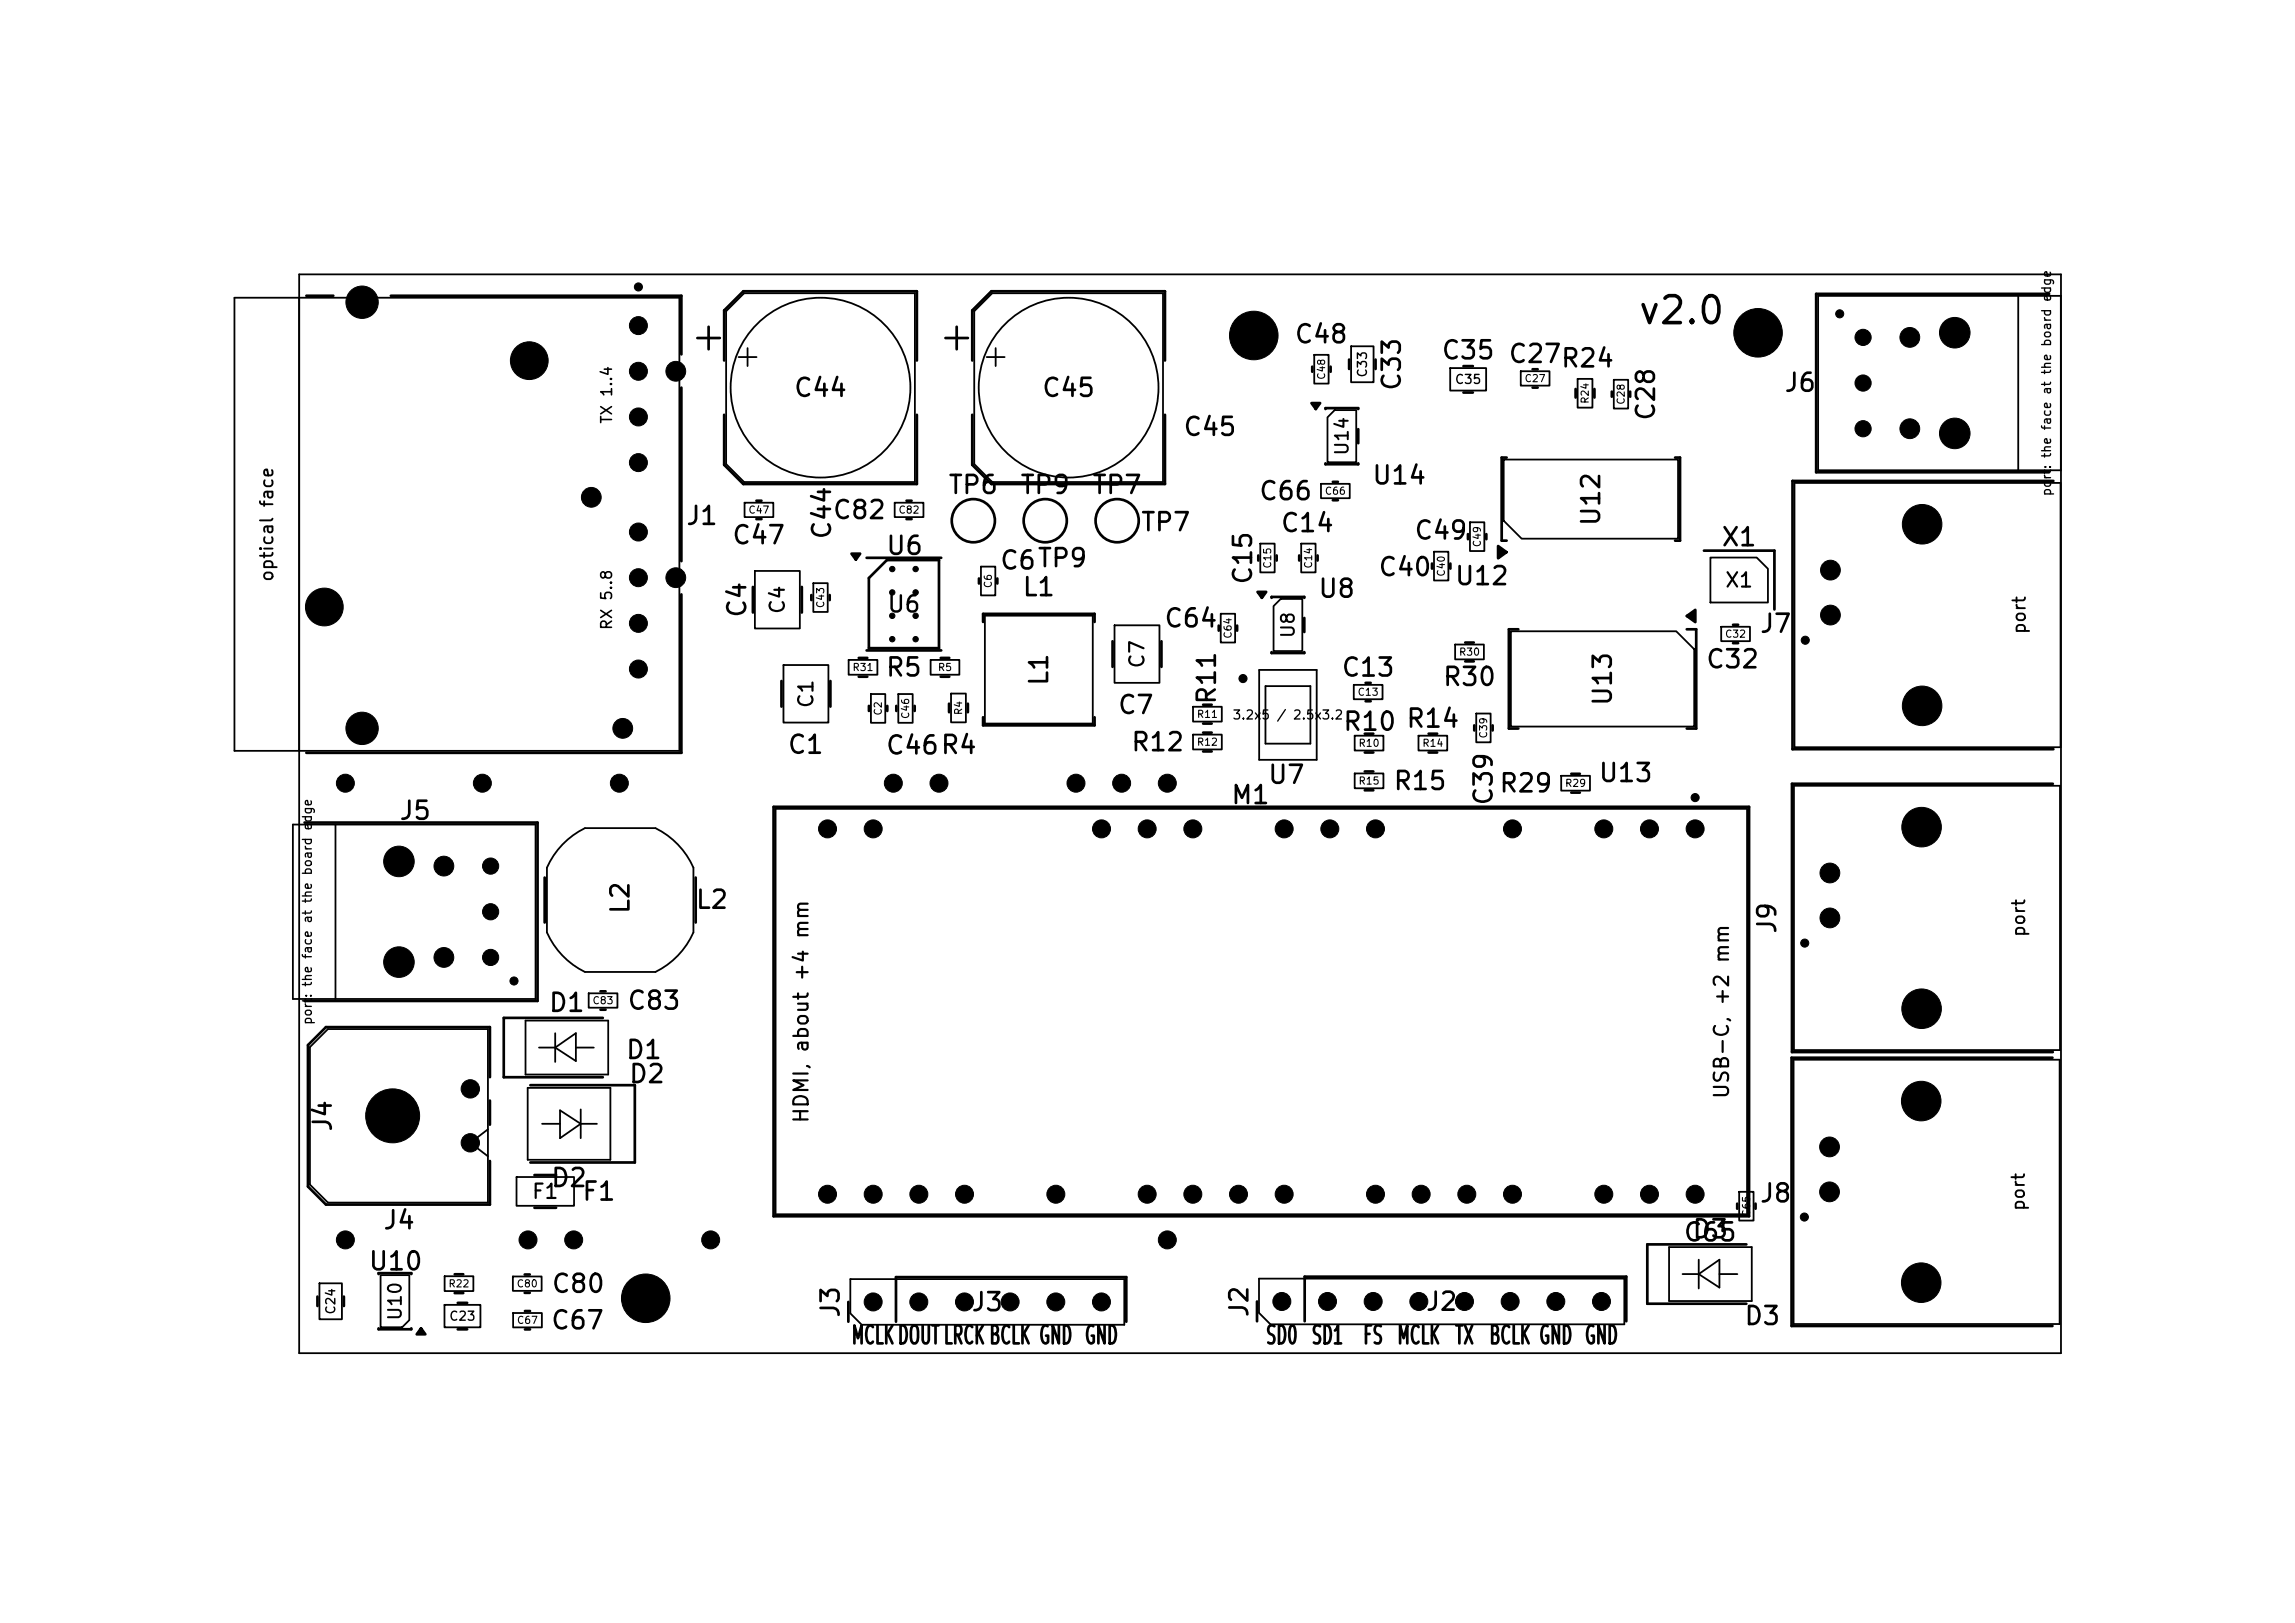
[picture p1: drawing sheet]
<svg xmlns="http://www.w3.org/2000/svg" width="297mm" height="210mm" viewBox="0 0 297 210" stroke-linecap="round" stroke-linejoin="round" font-family="sans-serif">
<defs><g id="words">
<text font-size="3.5" x="211.8" y="42.8">v2.0</text>
<g font-size="2.3">
<text x="167.4" y="45">C48</text>
<text x="186.4" y="47.1">C35 C27</text>
<text x="102.6" y="51.9">C44</text>
<text x="134.7" y="51.9">C45</text>
<text x="181.8" y="50.7" transform="rotate(-90 181.8 50.7)">C33</text>
<text x="201.8" y="48.1">R24</text>
<text x="230.8" y="51.3">J6</text>
<text x="153" y="57">C45</text>
<text x="214.7" y="54.6" transform="rotate(-90 214.7 54.6)">C28</text>
<text x="122.6" y="64.5">TP6</text>
<text x="131.9" y="64.5">TP9</text>
<text x="141.2" y="64.5">TP7</text>
<text x="162.8" y="65.3">C66</text>
<text x="177.4" y="63.3">U14</text>
<text x="88.6" y="68.5">J1</text>
<text x="94.6" y="71">C47</text>
<text x="107.6" y="67.7">C82</text>
<text x="108.1" y="70" transform="rotate(-90 108.1 70)">C44</text>
<text x="147.5" y="69.3">TP7</text>
<text x="165.6" y="69.4">C14</text>
<text x="182.9" y="70.4">C49</text>
<text x="207.6" y="68.3" transform="rotate(-90 207.6 68.3)">U12</text>
<text x="222.6" y="71.2">X1</text>
<text x="114.5" y="72.4">U6</text>
<text x="129.2" y="74.3">C6TP9</text>
<text x="132.2" y="77.7">L1</text>
<text x="162.6" y="75.8" transform="rotate(-90 162.6 75.8)">C15</text>
<text x="170.4" y="77.9">U8</text>
<text x="178.2" y="75.1">C40</text>
<text x="188.1" y="76.3">U12</text>
<text x="97.1" y="80.1" transform="rotate(-90 97.1 80.1)">C4</text>
<text x="150.5" y="81.7">C64</text>
<text x="227.6" y="82.4">J7</text>
<text x="114.5" y="88.1">R5</text>
<text x="136.2" y="88.9" transform="rotate(-90 136.2 88.9)">L1</text>
<text x="173.4" y="88.1">C13</text>
<text x="186.6" y="89.3">R30</text>
<text x="220.6" y="87">C32</text>
<text x="144.5" y="93">C7</text>
<text x="157.9" y="91.3" transform="rotate(-90 157.9 91.3)">R11</text>
<text x="173.6" y="95.1">R10 R14</text>
<text x="209.2" y="91.5" transform="rotate(-90 209.2 91.5)">U13</text>
<text x="101.8" y="98.1">C1</text>
<text x="114.5" y="98.2">C46R4</text>
<text x="146.2" y="97.8">R12</text>
<text x="163.9" y="102">U7</text>
<text x="206.7" y="101.8">U13</text>
<text x="51.5" y="106.6">J5</text>
<text x="159.2" y="104.6">M1</text>
<text x="180.2" y="102.8">R15</text>
<text x="193.7" y="104.4" transform="rotate(-90 193.7 104.4)">C39</text>
<text x="193.9" y="103.1">R29</text>
<text x="82" y="118.4" transform="rotate(-90 82 118.4)">L2</text>
<text x="89.9" y="118.2">L2</text>
<text x="230.4" y="121" transform="rotate(-90 230.4 121)">J9</text>
<text x="70.9" y="131.5">D1</text>
<text x="81" y="131.2">C83</text>
<text x="80.8" y="137.6">D1</text>
<text x="81.2" y="140.7">D2</text>
<text x="43.5" y="146.6" transform="rotate(-90 43.5 146.6)">J4</text>
<text x="71.1" y="154.2">D2</text>
<text x="75.2" y="155.9">F1</text>
<text x="49.4" y="159.6">J4</text>
<text x="217.7" y="161.2">C65</text>
<text x="218.8" y="160.8">D3</text>
<text x="227.6" y="156.1">J8</text>
<text x="47.5" y="164.9">U10</text>
<text x="71.2" y="167.9">C80</text>
<text x="71.1" y="172.6">C67</text>
<text x="109.2" y="170.7" transform="rotate(-90 109.2 170.7)">J3</text>
<text x="125.5" y="170.2">J3</text>
<text x="162.1" y="170.6" transform="rotate(-90 162.1 170.6)">J2</text>
<text x="184.3" y="170.2">J2</text>
<text x="225.6" y="172">D3</text>
<text x="110.1" y="174.5">MCLKDOUTLRCKBCLK GND GND</text>
<text x="163.7" y="174.5">SD0 SD1</text>
<text x="176.3" y="174.5">FS MCLK TX</text>
<text x="192.6" y="174.5">BCLK GND GND</text>
</g>
<text font-size="2.1" x="114.7" y="79.8">U6</text>
<g font-size="1.9">
<text x="223.1" y="76.5">X1</text>
<text x="102" y="79.6" transform="rotate(-90 102 79.6)">C4</text>
<text x="148.6" y="86.6" transform="rotate(-90 148.6 86.6)">C7</text>
<text x="105.7" y="91.8" transform="rotate(-90 105.7 91.8)">C1</text>
<text x="224.2" y="142.3" transform="rotate(-90 224.2 142.3)">USB-C, +2 mm</text>
<text x="105.1" y="145.5" transform="rotate(-90 105.1 145.5)">HDMI, about +4 mm</text>
<text x="68.7" y="155.6">F1</text>
</g>
<g font-size="1.7">
<text x="174.9" y="59.1" transform="rotate(-90 174.9 59.1)">U14</text>
<text x="167.9" y="82.7" transform="rotate(-90 167.9 82.7)">U8</text>
<text x="52.4" y="171" transform="rotate(-90 52.4 171)">U10</text>
</g>
<g font-size="1.6">
<text x="35.8" y="75.4" transform="rotate(-90 35.8 75.4)">optical face</text>
<text x="262.5" y="82.2" transform="rotate(-90 262.5 82.2)">port</text>
<text x="262.5" y="121.4" transform="rotate(-90 262.5 121.4)">port</text>
<text x="262.4" y="156.8" transform="rotate(-90 262.4 156.8)">port</text>
</g>
<g font-size="1.4">
<text x="79.6" y="55" transform="rotate(-90 79.6 55)">TX 1..4</text>
<text x="79.6" y="81.6" transform="rotate(-90 79.6 81.6)">RX 5..8</text>
</g>
<g font-size="1.2">
<text x="177.2" y="48.9" transform="rotate(-90 177.2 48.9)">C33</text>
<text x="188.2" y="50">C35</text>
<text x="265.7" y="64.3" transform="rotate(-90 265.7 64.3)">port: the face at the board edge</text>
<text x="159.4" y="93.4">3.2x5 / 2.5x3.2</text>
<text x="40.6" y="132.7" transform="rotate(-90 40.6 132.7)">port: the face at the board edge</text>
<text x="43.7" y="170.2" transform="rotate(-90 43.7 170.2)">C24</text>
<text x="58" y="171.2">C23</text>
</g>
<g font-size=".9">
<text x="171.7" y="49.2" transform="rotate(-90 171.7 49.2)">C48</text>
<text x="197.2" y="49.7">C27</text>
<text x="205.8" y="52.3" transform="rotate(-90 205.8 52.3)">R24</text>
<text x="210.5" y="52.4" transform="rotate(-90 210.5 52.4)">C28</text>
<text x="171.4" y="64.2">C66</text>
<text x="96.8" y="66.7">C47</text>
<text x="116.2" y="66.7">C82</text>
<text x="191.9" y="70.9" transform="rotate(-90 191.9 70.9)">C49</text>
<text x="128.6" y="76.2" transform="rotate(-90 128.6 76.2)">C6</text>
<text x="164.7" y="73.6" transform="rotate(-90 164.7 73.6)">C15</text>
<text x="170" y="73.6" transform="rotate(-90 170 73.6)">C14</text>
<text x="187.2" y="74.7" transform="rotate(-90 187.2 74.7)">C40</text>
<text x="106.9" y="78.8" transform="rotate(-90 106.9 78.8)">C43</text>
<text x="159.6" y="82.7" transform="rotate(-90 159.6 82.7)">C64</text>
<text x="223.2" y="82.7">C32</text>
<text x="110.2" y="87.1">R31</text>
<text x="121.3" y="87.1">R5</text>
<text x="188.7" y="85.1">R30</text>
<text x="114.3" y="92.7" transform="rotate(-90 114.3 92.7)">C2</text>
<text x="117.9" y="93.1" transform="rotate(-90 117.9 93.1)">C46</text>
<text x="124.7" y="92.6" transform="rotate(-90 124.7 92.6)">R4</text>
<text x="154.8" y="93.1">R11</text>
<text x="175.6" y="90.3">C13</text>
<text x="192.7" y="95.6" transform="rotate(-90 192.7 95.6)">C39</text>
<text x="154.8" y="96.7">R12</text>
<text x="175.7" y="96.9">R10</text>
<text x="175.7" y="101.7">R15</text>
<text x="184" y="96.9">R14</text>
<text x="202.5" y="102">R29</text>
<text x="76.6" y="130.2">C83</text>
<text x="226.7" y="157.5" transform="rotate(-90 226.7 157.5)">C65</text>
<text x="58" y="166.8">R22</text>
<text x="66.8" y="166.8">C80</text>
<text x="66.8" y="171.5">C67</text>
</g>
</g></defs>
<g fill="none" stroke="#000" stroke-width=".23">
<path d="M30.3 38.5h57.6v58.7h-57.6zM38.7 35.5h228v139.6h-228zM235.3 38.3h31.4v22.5h-31.4zM261.2 38.3v22.5M94 40.3l2.3-2.4h22.1v24.5h-22.1l-2.3-2.4zM95.6 46.2h2.3M96.7 45v2.4M126.1 40.3l2.3-2.4h22.1v24.5h-22.1l-2.3-2.4zM127.7 46.2h2.3M128.8 45v2.4M170.1 45.9h1.8v3.7h-1.8zM171.8 54l.9-.9h2.8v6.7h-3.7z"/>
<path d="M174.8 44.8h3v4.7h-3zM187.7 47.6h4.6v2.9h-4.6zM194.6 59.5h22.6v10.2h-20.3l-2.3-2.3zM196.8 48h3.7v1.9h-3.7zM204.2 49h1.9v3.7h-1.9zM208.8 49.1h1.9v3.8h-1.9zM96.4 65h3.7v1.9h-3.7zM97.7 73.9h5.8v7.4h-5.8zM105.3 75.5h1.8v3.7h-1.8zM115.8 65h3.7v1.9h-3.7zM126.9 73.3h1.9v3.7h-1.9zM127.5 79.7h13.9v13.9h-13.9z"/>
<path d="M158 79.4h1.8v3.7h-1.8zM163.1 70.3h1.9v3.8h-1.9zM164.8 78.4l.9-.9h2.8v6.7h-3.7zM168.4 70.3h1.9v3.8h-1.9zM171 62.6h3.7v1.9h-3.7zM185.6 71.4h1.8v3.7h-1.8zM190.2 67.6h1.9v3.7h-1.9zM221.3 72.1h6l1.5 1.5v4.4h-7.5zM232.2 62.5h34.5v34.2h-34.5zM101.4 86.1h5.8v7.4h-5.8zM109.8 85.4h3.7v1.9h-3.7zM112.7 89.8h1.9v3.7h-1.9z"/>
<path d="M116.3 89.8h1.8v3.7h-1.8zM120.4 85.4h3.8v1.9h-3.8zM123.1 89.7h1.9v3.8h-1.9zM144.2 80.9h5.8v7.5h-5.8zM154.4 91.4h3.7v2h-3.7zM154.4 95.1h3.7v1.9h-3.7zM163 86.7h7.4v11.6h-7.4zM163.8 88.8h5.8v7.4h-5.8zM175.2 88.6h3.7v1.9h-3.7zM175.3 95.2h3.7v1.9h-3.7zM183.6 95.2h3.7v1.9h-3.7zM188.3 83.4h3.7v1.9h-3.7z"/>
<path d="M191 92.3h1.9v3.7h-1.9zM195.5 81.7h21.4l2.4 2.3v10h-23.8zM222.7 81.1h3.8v1.9h-3.8zM37.9 106.7h31.4v22.6h-31.4zM43.4 106.7v22.6M100.4 104.7h125.7v52.4h-125.7zM175.3 100.1h3.7v1.9h-3.7zM202 100.4h3.8v1.9h-3.8zM232.2 101.7h34.4v34.2h-34.4zM42.4 133.2h20.7v22.4h-20.7l-2.3-2.3v-17.8zM68 132.1h10.7v6.9h-10.7zM69.8 135.6h2"/>
<path d="M71.8 133.7v3.7M71.8 135.6l2.7-1.9v3.6zM74.5 135.6h2.3M75.7 125.8a10.4 10.4 0 0 1-4.9-5.2v-8.3a10.4 10.4 0 0 1 4.9-5.1h9.1a10.4 10.4 0 0 1 4.9 5.1v8.3a10.4 10.4 0 0 1-4.9 5.2h-9.1M76.2 128.5h3.7v1.9h-3.7zM232.1 137.1h34.4v34.2h-34.4zM63.1 146.1l-2.2 1.8 2.2 1.7M66.8 152.3h7.5v3.7h-7.5zM68.3 140.8h10.7v9.3h-10.7zM70.2 145.4h2.3M72.5 143.7l2.7 1.7-2.7 1.9zM75.2 145.4h2"/>
<path d="M75.2 143.6v3.7M225.1 154.2h1.8v3.7h-1.8zM41.3 166.1h2.9v4.6h-2.9zM49.3 165h3.7v5.8l-1 .9h-2.7zM57.5 168.8h4.7v2.9h-4.7zM57.5 165.1h3.8v2h-3.8zM66.4 165.2h3.7v1.8h-3.7zM66.4 169.9h3.7v1.9h-3.7zM110 165.5h35.5v5.9h-34l-1.5-1.5zM162.9 165.4h47.3v6h-45.8l-1.5-1.5zM216 161.4h10.7v6.9h-10.7zM217.7 164.9h2.1"/>
<path d="M219.8 163v3.7M219.8 164.9l2.7-1.9v3.6zM222.5 164.9h2.3"/>
<circle cx="106.2" cy="50.2" r="11.6"/>
<circle cx="138.3" cy="50.2" r="11.6"/>
</g>
<g fill="none" stroke="#000" stroke-width=".35">
<path d="M39.6 38.3h3.5M50.6 38.3h37.6v7.6M265.2 38h-30.2v23.1h30.2M88.2 50.2v22.4M90.2 43.7h3M91.7 42.3v2.9M93.7 46.6v-6.4l2.5-2.5h22.5v8.9M93.7 53.7v6.5l2.5 2.4h22.5v-8.9M122.4 43.7h2.9M123.8 42.3v2.9M125.8 46.6v-6.4l2.5-2.5h22.5v8.9M125.8 53.7v6.5l2.5 2.4h22.5v-8.9"/>
<path d="M169.7 52.2h1.1l-.5 .7zM169.8 47.4v.7M171.5 52.9v-.1h4.3v.1M171.5 60v.1h4.3v-.1M172.2 47.4v.7M174.6 46.5v1.2M175.8 55.5v1.8M178 46.5v1.2M189.4 47.4h1.2M189.4 50.8h1.2M195 59.2h-.7v10.8h.7M198.3 47.8h.7"/>
<path d="M198.3 50.2h.7M203.9 50.3v1.1M206.3 50.3v1.1M208.6 50.7v.6M211 50.7v.6M216.8 59.2h.6v10.8h-.6M88.2 76.9v20.5h-48.6M97.4 75.9v3.4M97.9 64.8h.6M97.9 67.2h.6M103.8 75.9v3.4M105 77v.6"/>
<path d="M107.4 77v.6M110.2 71.6h1.1l-.5 .8zM112.2 72.2h9.6M112.4 74.8l2.4-2.3h6.7v11.4h-9.1zM117.3 64.8h.7M117.3 67.2h.7M126.7 74.9v.6M129.1 74.9v.6M162.7 76.6h1.2l-.6 .8zM162.8 71.9v.6M164.6 77.4v-.2h4.2v.2M165.2 71.9v.6"/>
<path d="M168.1 71.9v.6M168.8 80v1.8M170.5 71.9v.6M172.5 62.3h.6M172.5 64.7h.6M185.3 72.9v.7M187.7 72.9v.7M190 69.1v.7M192.3 69.1v.7M193.9 70.7l1.1 .7-1.1 .8zM218.3 79.7l1.1-.8v1.6zM220.5 71.2h9.1v7.7"/>
<path d="M265.7 62.2h-33.7v34.7h33.7M101.1 88.1v3.3M107.5 88.1v3.3M111.1 85.1h1.1M111.1 87.6h1.1M112.2 84.2h9.6M112.5 91.3v.7M114.8 91.3v.7M116 91.3v.7M118.4 91.3v.7M121.7 85.1h1.1M121.7 87.6h1.1"/>
<path d="M122.8 91.1v1.1M125.3 91.1v1.1M127.2 80.5v-1.1h14.4v1.1M127.2 92.8v1.1h14.4v-1.1M144 83v3.3M150.3 83v3.3M155.7 91.2h1.1M155.7 93.6h1.1M155.7 94.8h1.1M155.7 97.2h1.1M157.7 80.9v.7M160.1 80.9v.7"/>
<path d="M164.6 84.4v.1h4.2v-.1M176.6 94.9h1.1M176.6 97.4h1.1M176.6 99.8h1.1M176.7 88.4h.7M176.7 90.7h.7M184.9 94.9h1.1M184.9 97.4h1.1M189.6 83.1h1.1M189.6 85.6h1.1M190.8 93.9v.6M193.2 93.9v.6"/>
<path d="M196.5 81.4h-1.2v12.9h1.2M218.3 81.4h1.2v12.9h-1.2M224.3 80.8h.6M224.3 83.2h.6M39.4 106.4h30.2v23.1h-30.2M70.5 113.6v5.8M90 113.6v5.8M100.1 104.4h126.3v53h-126.3zM176.6 102.3h1.1M203.3 100.1h1.2M203.3 102.6h1.2M265.7 101.4h-33.8v34.7h33.8"/>
<path d="M63.4 139.4v-6.5h-21.2l-2.3 2.3v18.3l2.3 2.4h21.2v-5.7M77.7 128.3h.7M77.7 130.6h.7M78 131.7h-12.8v7.7h12.8M265.6 136.9h-33.7v34.7h33.7M63.4 142.4v3.1M68.6 140.4h13.6v10h-13.6M69.2 152h2.8M69.2 156.3h2.8M224.8 155.7v.7M227.2 155.7v.7M41.1 167.8v1.2"/>
<path d="M44.5 167.8v1.2M49 171.9v.1h4.2v-.1M49 164.9v-.2h4.2v.2M54.5 171.9l.5 .8h-1.1zM58.8 164.9h1.2M58.8 167.3h1.2M59.2 168.6h1.3M59.2 172h1.3M67.9 164.9h.7M67.9 167.3h.7M67.9 169.6h.7M67.9 172h.7"/>
<path d="M109.8 168.5v2.5M116 171v-5.7h29.8v5.7M162.7 168.4v2.6M168.8 171v-5.8h41.7v5.8M226 161h-12.8v7.7h12.8"/>
<circle cx="126" cy="67.4" r="2.79"/>
<circle cx="135.3" cy="67.4" r="2.79"/>
<circle cx="144.6" cy="67.4" r="2.79"/>
</g>
<g fill="#000" stroke="#000" stroke-width=".13">
<circle cx="46.9" cy="39.1" r="2.09"/>
<circle cx="82.6" cy="37.1" r=".52"/>
<circle cx="68.5" cy="46.7" r="2.44"/>
<circle cx="82.6" cy="48" r="1.16"/>
<circle cx="82.6" cy="54" r="1.16"/>
<circle cx="82.6" cy="59.9" r="1.16"/>
<circle cx="82.6" cy="42.1" r="1.16"/>
<circle cx="87.5" cy="48" r="1.28"/>
<circle cx="162.3" cy="43.4" r="3.1"/>
<circle cx="227.5" cy="43.1" r="3.1"/>
<circle cx="238.1" cy="40.6" r=".52"/>
<circle cx="241.1" cy="49.6" r="1.05"/>
<circle cx="241.1" cy="55.5" r="1.05"/>
<circle cx="241.1" cy="43.7" r="1.05"/>
<circle cx="247.2" cy="55.5" r="1.28"/>
<circle cx="247.2" cy="43.7" r="1.28"/>
<circle cx="253" cy="56.1" r="1.98"/>
<circle cx="253" cy="43.1" r="1.98"/>
<circle cx="42" cy="78.5" r="2.44"/>
<circle cx="76.5" cy="64.4" r="1.28"/>
<circle cx="82.6" cy="68.8" r="1.16"/>
<circle cx="82.6" cy="74.8" r="1.16"/>
<circle cx="87.5" cy="74.8" r="1.28"/>
<circle cx="115.5" cy="76.7" r=".35"/>
<circle cx="115.5" cy="79.7" r=".35"/>
<circle cx="115.5" cy="73.6" r=".35"/>
<circle cx="118.5" cy="73.6" r=".35"/>
<circle cx="118.5" cy="76.7" r=".35"/>
<circle cx="118.5" cy="79.7" r=".35"/>
<circle cx="236.9" cy="73.8" r="1.28"/>
<circle cx="236.9" cy="79.6" r="1.28"/>
<circle cx="248.7" cy="67.8" r="2.56"/>
<circle cx="46.9" cy="94.2" r="2.09"/>
<circle cx="80.6" cy="94.2" r="1.28"/>
<circle cx="82.6" cy="80.7" r="1.16"/>
<circle cx="82.6" cy="86.6" r="1.16"/>
<circle cx="115.5" cy="82.7" r=".35"/>
<circle cx="118.5" cy="82.7" r=".35"/>
<circle cx="160.9" cy="87.8" r=".52"/>
<circle cx="233.6" cy="82.8" r=".52"/>
<circle cx="248.7" cy="91.3" r="2.56"/>
<circle cx="44.7" cy="101.3" r="1.16"/>
<circle cx="51.6" cy="111.5" r="1.98"/>
<circle cx="57.4" cy="112.1" r="1.28"/>
<circle cx="62.4" cy="101.3" r="1.16"/>
<circle cx="63.5" cy="118" r="1.05"/>
<circle cx="63.5" cy="112.1" r="1.05"/>
<circle cx="80.2" cy="101.3" r="1.16"/>
<circle cx="107.1" cy="107.3" r="1.16"/>
<circle cx="113" cy="107.3" r="1.16"/>
<circle cx="115.6" cy="101.3" r="1.16"/>
<circle cx="121.5" cy="101.3" r="1.16"/>
<circle cx="139.2" cy="101.3" r="1.16"/>
<circle cx="142.5" cy="107.3" r="1.16"/>
<circle cx="145.2" cy="101.3" r="1.16"/>
<circle cx="148.5" cy="107.3" r="1.16"/>
<circle cx="151.1" cy="101.3" r="1.16"/>
<circle cx="154.4" cy="107.3" r="1.16"/>
<circle cx="166.2" cy="107.3" r="1.16"/>
<circle cx="172.1" cy="107.3" r="1.16"/>
<circle cx="178" cy="107.3" r="1.16"/>
<circle cx="195.7" cy="107.3" r="1.16"/>
<circle cx="207.6" cy="107.3" r="1.16"/>
<circle cx="213.5" cy="107.3" r="1.16"/>
<circle cx="219.4" cy="103.2" r=".52"/>
<circle cx="219.4" cy="107.3" r="1.16"/>
<circle cx="236.8" cy="118.8" r="1.28"/>
<circle cx="236.8" cy="113" r="1.28"/>
<circle cx="248.7" cy="107" r="2.56"/>
<circle cx="51.6" cy="124.5" r="1.98"/>
<circle cx="57.4" cy="123.9" r="1.28"/>
<circle cx="63.5" cy="123.9" r="1.05"/>
<circle cx="66.5" cy="126.9" r=".52"/>
<circle cx="233.6" cy="122" r=".52"/>
<circle cx="248.7" cy="130.5" r="2.56"/>
<circle cx="50.8" cy="144.4" r="3.5"/>
<circle cx="60.9" cy="140.9" r="1.19"/>
<circle cx="60.9" cy="147.9" r="1.19"/>
<circle cx="107.1" cy="154.5" r="1.16"/>
<circle cx="113" cy="154.5" r="1.16"/>
<circle cx="118.9" cy="154.5" r="1.16"/>
<circle cx="124.8" cy="154.5" r="1.16"/>
<circle cx="136.6" cy="154.5" r="1.16"/>
<circle cx="148.5" cy="154.5" r="1.16"/>
<circle cx="154.4" cy="154.5" r="1.16"/>
<circle cx="160.3" cy="154.5" r="1.16"/>
<circle cx="166.2" cy="154.5" r="1.16"/>
<circle cx="178" cy="154.5" r="1.16"/>
<circle cx="183.9" cy="154.5" r="1.16"/>
<circle cx="189.8" cy="154.5" r="1.16"/>
<circle cx="195.7" cy="154.5" r="1.16"/>
<circle cx="207.6" cy="154.5" r="1.16"/>
<circle cx="213.5" cy="154.5" r="1.16"/>
<circle cx="219.4" cy="154.5" r="1.16"/>
<circle cx="233.5" cy="157.5" r=".52"/>
<circle cx="236.8" cy="154.2" r="1.28"/>
<circle cx="236.8" cy="148.4" r="1.28"/>
<circle cx="248.6" cy="142.5" r="2.56"/>
<circle cx="44.7" cy="160.4" r="1.16"/>
<circle cx="68.3" cy="160.4" r="1.16"/>
<circle cx="74.2" cy="160.4" r="1.16"/>
<circle cx="83.6" cy="168" r="3.1"/>
<circle cx="92" cy="160.4" r="1.16"/>
<circle cx="113" cy="168.5" r="1.16"/>
<circle cx="118.9" cy="168.5" r="1.16"/>
<circle cx="124.8" cy="168.5" r="1.16"/>
<circle cx="130.7" cy="168.5" r="1.16"/>
<circle cx="136.6" cy="168.5" r="1.16"/>
<circle cx="142.5" cy="168.5" r="1.16"/>
<circle cx="151.1" cy="160.4" r="1.16"/>
<circle cx="165.9" cy="168.4" r="1.16"/>
<circle cx="171.8" cy="168.4" r="1.16"/>
<circle cx="177.7" cy="168.4" r="1.16"/>
<circle cx="183.6" cy="168.4" r="1.16"/>
<circle cx="189.5" cy="168.4" r="1.16"/>
<circle cx="195.4" cy="168.4" r="1.16"/>
<circle cx="201.3" cy="168.4" r="1.16"/>
<circle cx="207.3" cy="168.4" r="1.16"/>
<circle cx="248.6" cy="166" r="2.56"/>
</g>
<path d="M169.7 52.2h1.1l-.5 .7zM110.2 71.6h1.1l-.5 .8zM162.7 76.6h1.2l-.6 .8zM193.9 70.7l1.1 .7-1.1 .8zM218.3 79.7l1.1-.8v1.6zM54.5 171.9l.5 .8h-1.1z" fill="#000"/>
<use href="#words"/>
</svg>
